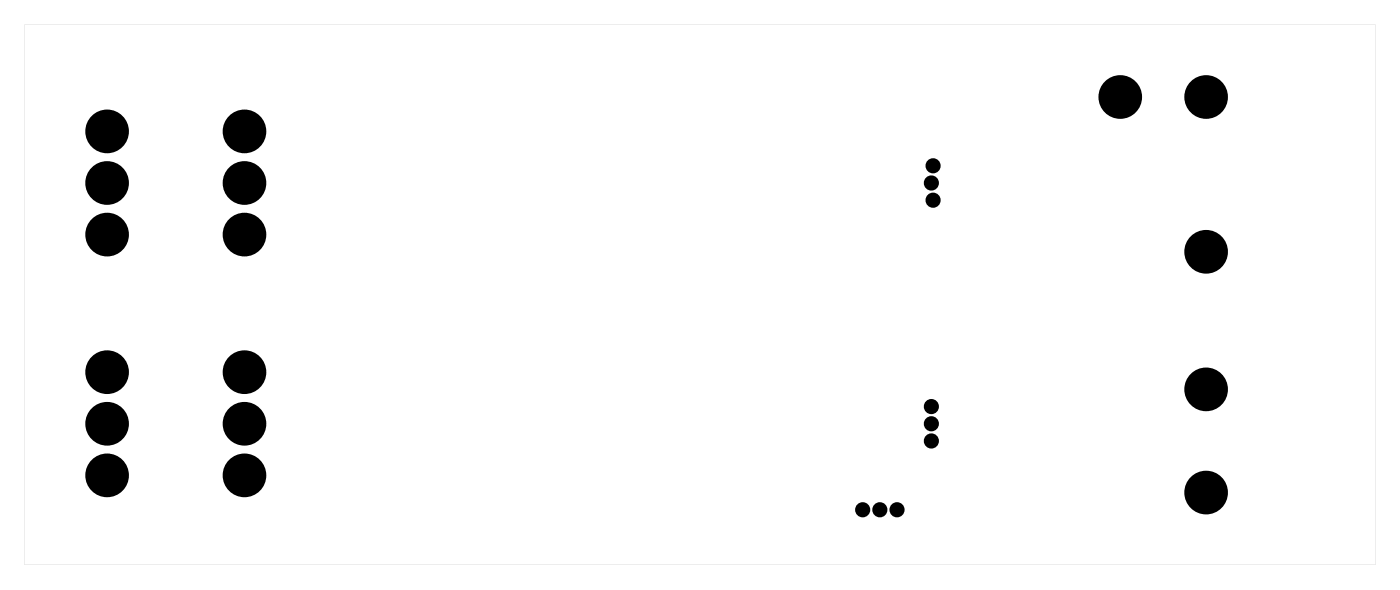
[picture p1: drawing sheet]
<svg xmlns="http://www.w3.org/2000/svg" width="207mm" height="87mm" viewBox="0 0 207 87" stroke-linecap="round" stroke-linejoin="round" font-family="sans-serif">
<path d="M3.6 3.6h199.8v79.8h-199.8zM3.6 3.6v79.8h199.8v-79.8z" fill="#000"/>
<g fill="#000">
<circle cx="15.8" cy="19.4" r="2.5"/>
<circle cx="36.2" cy="19.4" r="2.5"/>
<circle cx="165.7" cy="14.3" r="2.5"/>
<circle cx="165.7" cy="14.3" r=".35"/>
<circle cx="178.4" cy="14.3" r="2.5"/>
<circle cx="178.4" cy="14.3" r=".35"/>
<circle cx="15.8" cy="34.6" r="2.5"/>
<circle cx="15.8" cy="27" r="2.5"/>
<circle cx="36.2" cy="34.6" r="2.5"/>
<circle cx="36.2" cy="27" r="2.5"/>
<circle cx="137.8" cy="27" r=".74"/>
<circle cx="138" cy="29.6" r=".74"/>
<circle cx="138" cy="24.5" r=".74"/>
<circle cx="178.4" cy="37.2" r="2.5"/>
<circle cx="178.4" cy="37.2" r=".35"/>
<circle cx="15.8" cy="55" r="2.5"/>
<circle cx="36.2" cy="55" r="2.5"/>
<circle cx="178.4" cy="57.5" r="2.5"/>
<circle cx="15.8" cy="70.2" r="2.5"/>
<circle cx="15.8" cy="62.6" r="2.5"/>
<circle cx="36.2" cy="62.6" r="2.5"/>
<circle cx="36.2" cy="70.2" r="2.5"/>
<circle cx="127.6" cy="75.3" r=".74"/>
<circle cx="130.1" cy="75.3" r=".74"/>
<circle cx="132.7" cy="75.3" r=".74"/>
<circle cx="137.8" cy="62.6" r=".74"/>
<circle cx="137.8" cy="60" r=".74"/>
<circle cx="137.8" cy="65.1" r=".74"/>
<circle cx="178.4" cy="72.7" r="2.5"/>
<circle cx="178.4" cy="72.7" r=".35"/>
</g>
<g fill="none" stroke="#000" stroke-width="1.4" stroke-linecap="butt">
<circle cx="15.8" cy="19.4" r="2.5"/>
<circle cx="36.2" cy="19.4" r="2.5"/>
<circle cx="165.7" cy="14.3" r="2.5"/>
<circle cx="178.4" cy="14.3" r="2.5"/>
<circle cx="15.8" cy="27" r="2.5"/>
<circle cx="15.8" cy="34.6" r="2.5"/>
<circle cx="36.2" cy="27" r="2.5"/>
<circle cx="36.2" cy="34.6" r="2.5"/>
<circle cx="178.4" cy="37.2" r="2.5"/>
<circle cx="15.8" cy="55" r="2.5"/>
<circle cx="36.2" cy="55" r="2.5"/>
<circle cx="178.4" cy="57.5" r="2.5"/>
<circle cx="15.8" cy="70.2" r="2.5"/>
<circle cx="15.8" cy="62.6" r="2.5"/>
<circle cx="36.2" cy="62.6" r="2.5"/>
<circle cx="36.2" cy="70.2" r="2.5"/>
<circle cx="178.4" cy="72.7" r="2.5"/>
</g>
<g fill="none" stroke="#000" stroke-width=".76" stroke-linecap="butt">
<circle cx="137.8" cy="27" r=".74"/>
<circle cx="138" cy="24.5" r=".74"/>
<circle cx="138" cy="29.6" r=".74"/>
<circle cx="127.6" cy="75.3" r=".74"/>
<circle cx="130.1" cy="75.3" r=".74"/>
<circle cx="132.7" cy="75.3" r=".74"/>
<circle cx="137.8" cy="62.6" r=".74"/>
<circle cx="137.8" cy="60" r=".74"/>
<circle cx="137.8" cy="65.1" r=".74"/>
</g>
<g fill="none" stroke="#000" stroke-width=".55">
<circle cx="165.7" cy="14.3" r=".35"/>
<circle cx="178.4" cy="14.3" r=".35"/>
<circle cx="178.4" cy="37.2" r=".35"/>
<circle cx="178.4" cy="72.7" r=".35"/>
</g>
</svg>
